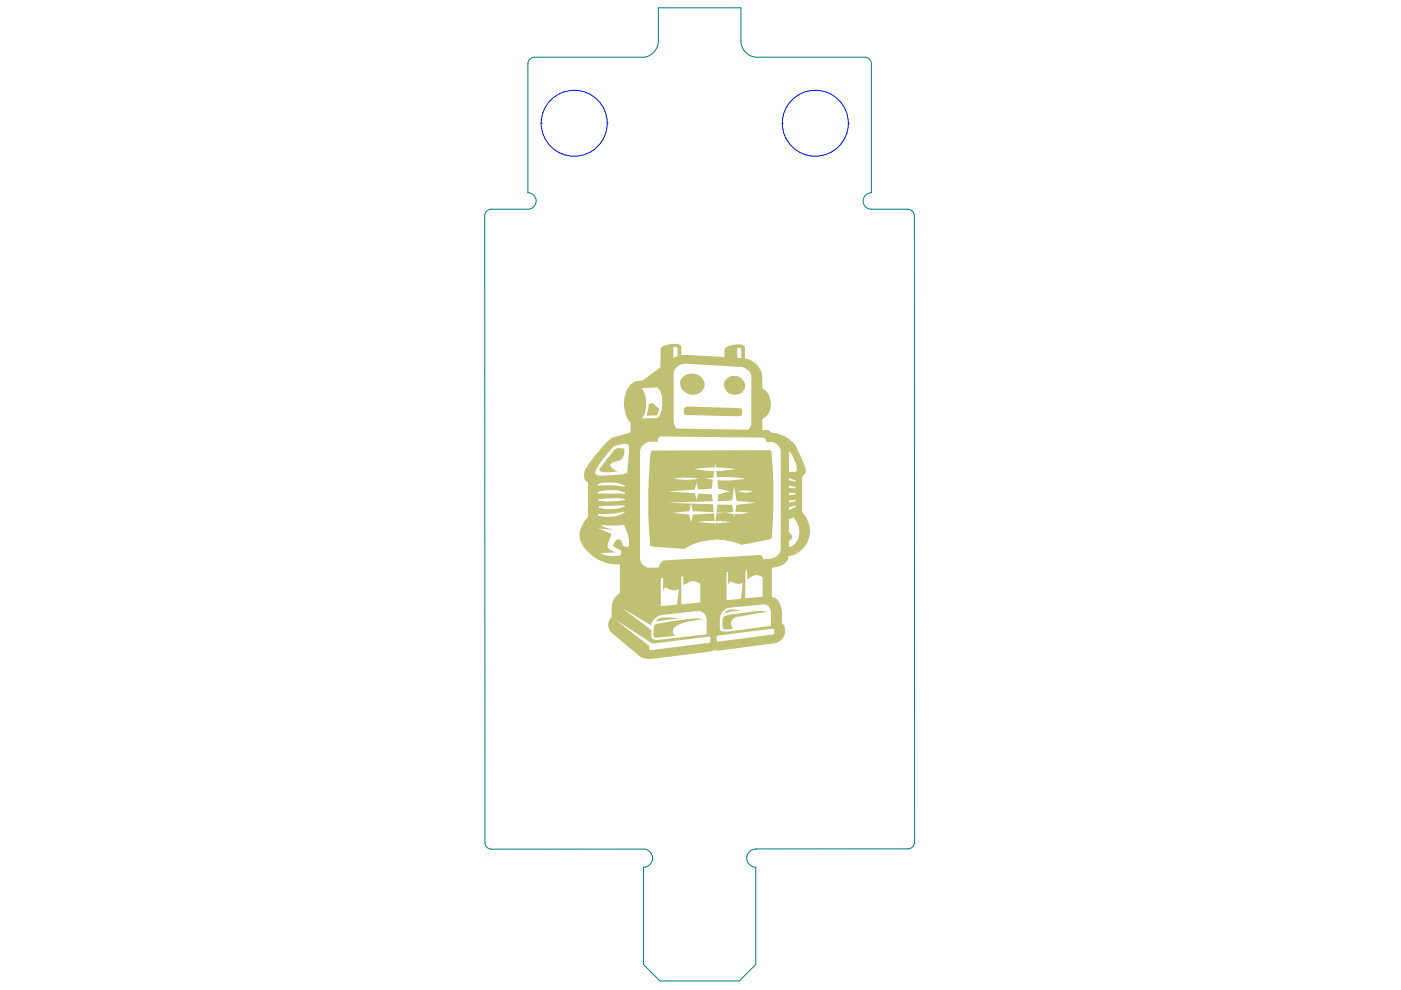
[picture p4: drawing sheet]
<svg xmlns="http://www.w3.org/2000/svg" width="297mm" height="210mm" viewBox="0 0 297 210" stroke-linecap="round" stroke-linejoin="round" font-family="sans-serif">
<path d="M112.2 12.7l.7-.5 .4-.1h23.3a3.5 3.5 0 0 0 3-3.4v-7h17.5v6.9a3.5 3.5 0 0 0 3.2 3.5h23a1.4 1.4 0 0 1 1.4 1.4v27.4a1.75 1.75 0 0 0-1.7 1.7 1.75 1.75 0 0 0 1.7 1.8h7.8a1.4 1.4 0 0 1 1.4 1.4v132.8a1.4 1.4 0 0 1-1.4 1.4h-32.3a1.92 1.92 0 0 0-1.9 1.9 1.92 1.92 0 0 0 1.9 2v20.6l-3.5 3.5h-16.8l-3.5-3.5v-20.6a1.92 1.92 0 0 0 2-2 1.92 1.92 0 0 0-2-1.9h-32.2a1.4 1.4 0 0 1-1.4-1.4v-132.8a1.4 1.4 0 0 1 1.4-1.4h7.7a1.75 1.75 0 0 0 1.8-1.8 1.75 1.75 0 0 0-1.8-1.7v-27.4zM160.2 180h.1" fill="none" stroke="#008080" stroke-width=".21"/>
<path d="M127.4 111.4h3.1l1.8-.2 .6 1.7a3.6 3.6 0 0 1 .2 3.1h-.1a.85 .85 0 0 1-1-.5 1.01 1.01 0 0 0-1-1.1 1.47 1.47 0 0 0-.9 1.4l.9 .6a.76 .76 0 0 1 .7 .8 .76 .76 0 0 1-.9 .6h-1.9l-.9-.1-.7-.4 3.1-.2-1.6-1 .1-.8 .8-2.1-2.9-1.2 3.2 .3zM145.1 86.5l.6-.3 11.1 .3a.55 .55 0 0 1 .6 .5l-.1 1-.7 .3-11.1-.3-.3-.1-.2-.5zM153.8 80.5a2.34 2.34 0 0 1 2.7-.7 2.34 2.34 0 0 1 1.5 2.2 2.08 2.08 0 0 1-2.5 1.7h-.2a2.31 2.31 0 0 1-1.8-2v-.6zM145 79.8a2.68 2.68 0 0 1 2.8-.4 2.68 2.68 0 0 1 1.6 2.4 2.02 2.02 0 0 1-1.2 1.5 2.54 2.54 0 0 1-3-.1 2.54 2.54 0 0 1-.8-2.9zM153.4 130.9l.2-.2 1.6-.5 4.4-.6 1.5-.1 1.7 .2-5.2 .9a2.58 2.58 0 0 0-2.6 1.2v.5l.3 1a3.4 3.4 0 0 1-2 0l-.2-1zM138 95.8l-.3 2.5a111.5 111.5 0 0 0-.2 12.4l.3 4.8 .2 .3 .8 .2 6.3 .4a12.7 12.7 0 0 1 6.2-1.9l.2-.1a12.3 12.3 0 0 1 4.5 .7l1.4 .4 4.9-1a1.52 1.52 0 0 0 1.3-.5l.4-6.7a92 92 0 0 0-.4-11.5l-.4-.3h-24.8zM156.5 104.2l.1-.1a6.8 6.8 0 0 1 3 .1 4.5 4.5 0 0 1-3.1 0zM142.8 101.5l1.6-.2 3.9 .2-2 .2h-1.6zM141.6 104.2l5.7-.4 .4-1.5 .3 1.5 2.9-.2 .2-1.9-1.5-.2 1.7-.2 .1-1.4-2-.1-2.2-.3 4.3-.4 .1-1.1 .2 1.1 4.3 .4-4.3 .4 .2 1.3 3-.1 3.1 .4-3.1 .4-2.9-.1 .2 1.8 2.5 .6-2.5 .6-.1 1.5 3-.2 .5-3 .5 3.1 4.1 .4-4.2 .4-.2 1.5 2.9 .2-3 .3-.1 .7-.2-.7-1.7-.3 1.7-.2-.3-1.5h-3.1l-.2 1.7h1.9l-1.9 .1-.2 1.7 3.4 .2-3.4 .2-.1 .7v-.7l-3.7-.2 3.6-.2-.1-1.7-4.5 .3-.4 1.7-.4-1.7-3.5-.4 3.5-.3 .4-1.6-5-.2 9.6-.3-.2-1.5-2.9-.2-.3 1.5-.3-1.5zM146.5 106.8l.4 1.6 4.4 .2-.1-1.7zM140.2 73.7l-.2 .4v3.7l-3.7 2.8a3.4 3.4 0 0 0-3.1 1.6 6.5 6.5 0 0 0 .5 7.4v2.1l-3.7 1a15.1 15.1 0 0 0-3.8 3.8l-1.4 1.9a3.1 3.1 0 0 0-1 2.2v.2a1.33 1.33 0 0 0 .9 1.5v6.5a1.88 1.88 0 0 1-.7 1.7 4.4 4.4 0 0 0 .2 6 8.8 8.8 0 0 0 7.2 3.2v6l-.5 .4a3.5 3.5 0 0 0-1.2 2.2v2.5a2.32 2.32 0 0 0 0 3.4l6.1 5.1 1.5 .4 13.2-1.5a2.81 2.81 0 0 1 2.1-.3l11.4-1.5a2.61 2.61 0 0 0 2.3-1.6 2.61 2.61 0 0 0-.5-2.7v-2.2a4.5 4.5 0 0 0-1.4-3.1l-.8-.3 .1-6.1a3.7 3.7 0 0 0 3.4-2.1l.1-.4a5.5 5.5 0 0 0 4.3-3.8 5.5 5.5 0 0 0-1.4-5.5v-7.5a1.71 1.71 0 0 0 .5-2.4l-1.1-2.6a6.8 6.8 0 0 0-6.1-4.5l-.3-.4h-1.5v-2.4a3.8 3.8 0 0 0 0-6.4v-2.3a4.4 4.4 0 0 0-3.7-4.1v-2.3a1.6 1.6 0 0 0-1.9-.6l-1.8 .3-.5 .4-.1 .4v1.5l-7.9-.4h-1.3v-1.7a1.61 1.61 0 0 0-1.9-.7l-1.7 .4zM156.3 73.8h.7l.2 .2v1.9l-.9-.1zM143.2 78.2l.1-.2a2.6 2.6 0 0 1 2.1-.9l10.9 .7a2.97 2.97 0 0 1 2.9 1.4l.1 .5v10.2l-.2 .6-.5 .6-15.1-.2-.5-.6-.2-.9v-10.5zM142.8 73.6a.59 .59 0 0 1 .7 .1 .59 .59 0 0 1 .2 .7v1.1l-.9 .4zM135.8 82.4l2.9-.2a1.1 1.1 0 0 1 1.4 1 6.2 6.2 0 0 1-.5 5.2l-.4 .3h-3.3a3.6 3.6 0 0 0 1.1-3.3 4.3 4.3 0 0 0-.9-3zM131.9 128.9l6.2 3.7a2.68 2.68 0 0 1 2.1-2.2l7.7-.8h.5a1.58 1.58 0 0 1 1.3 1.1l.1 .5v3.3l-10.7 1.1a.94 .94 0 0 1-1-.5v-1.5zM140.2 122.6l.4-.1v2.8l.2-.5a.45 .45 0 0 1 .7 0l.9 .3a1.79 1.79 0 0 0 1.5-.2l-.4 3.3-3.4 .3zM144.4 122.2h.4l.1 1.9a2.76 2.76 0 0 1 3.6-.4v4.1l-4.1 .3zM130.2 94.6l1.7-.4a1.04 1.04 0 0 1 1.2 .1 1.04 1.04 0 0 1 .3 1.2l-.5 4.7a14.4 14.4 0 0 1-5 .6h-.5a.81 .81 0 0 1-1.2-.6 7.4 7.4 0 0 1 2.2-3.6zM126.8 102.6a8.6 8.6 0 0 1 4.4-.1l1.1 .4 .2 .3-2.2-.3-3.5 .1zM126.8 104.3a9.8 9.8 0 0 1 5.7 .1v.2h-5.7zM126.8 105.9l1.7-.2 2.2-.1 1.8 .2v.2l-.2 .1-3.5 .2-2-.2zM126.9 107.4l5.6-.3-.2 .3a9 9 0 0 1-5.3 .3zM126.8 109l2.9-.1 2.7-.4-.1 .2a7.3 7.3 0 0 1-5.5 .6zM130.4 131.3l8 5.2 11.8-1.5a.3 .3 0 0 1 .3 .1 .3 .3 0 0 1 .1 .3v.4a.38 .38 0 0 1-.4 .5l-12.2 1.5a.52 .52 0 0 1-.3-.8zM152 134.9l.2-.2 11.6-1.4h.2l.2 .3v.6l-.2 .3-11.7 1.5h-.2l-.2-.4zM154 121.3h.4v2.7l.4-.7h.3a2.5 2.5 0 0 0 2.4 .2l-.4 3.5-3.1 .2zM153.3 129.6l.6-.6 .7-.1 7.3-.8a1.7 1.7 0 0 1 1.5 1.2v3.4l-8.9 1.2a1.81 1.81 0 0 1-1.8-.4l-.1-2.4 .2-.8zM158.1 121l.3-.1 .1 1.9a2.48 2.48 0 0 1 3.2-.4v4.1l-3.7 .3zM136 94.7l.2-.2a2.34 2.34 0 0 1 2-.9h1.3l.2-.8 .5-.3 21.5 .3a.85 .85 0 0 1 .8 .9 3.3 3.3 0 0 1 2.4 .6l.5 .7 .1 .5v20.9a2.34 2.34 0 0 1-2.3 2.1l-1.4 .1v-.4a.84 .84 0 0 0-.9-.5l-20 1.1a1.99 1.99 0 0 0-1.3 1.5l-1.3 .1a2.16 2.16 0 0 1-2.6-2v-22.8zM167.3 95.7l.4 .3 .3 .6a4.4 4.4 0 0 1 .8 3.3l-.1 .1h-1.4zM167.3 101.4l1.4 .5v.2l-1.4-.2zM167.3 103l1.4 .3v.2h-1.4zM167.3 104.5l1.4 .1v.2l-1.4 .2zM167.3 106.1l1.4-.2-.1 .4-1.3 .3zM167.3 107.6l1.4-.4-.1 .3-1.3 .6zM167.3 110l.9-.3a4.1 4.1 0 0 1 .1 5.8l-1 .5v-1.3l.2-.2a.67 .67 0 0 0 .5-.6 .67 .67 0 0 0-.3-.6l-.4-.4zM138.8 132.5l-.3 1 .1 1.6a5.8 5.8 0 0 0 2.9-.1l1.7-.2a1.28 1.28 0 0 1-.5-1.3 1.28 1.28 0 0 1 1-1l2.6-.8 2.8-.4a13.9 13.9 0 0 0-5 .2l-1.1 .1a11.1 11.1 0 0 0-4.2 .9zM139.4 131.3l-.3 .5 4.8-.7h-.3a11.9 11.9 0 0 0-3.9 0zM153.8 129.6l-.3 .5 1.7-.5 1.8-.1a5 5 0 0 0-2.8-.1zM130.3 95.3l-3.2 4.2v.2a1.83 1.83 0 0 0 1.8 .5l2-.2a2.53 2.53 0 0 1-1.5-1.5l.6-.5 .6-.2a1.92 1.92 0 0 0 1.8-2.2l-.1-.5h-.5a1.78 1.78 0 0 0-1.5 .2zM137.4 85.4l.1 .9-.4 1.8 2.2-.1 .5-1.4-.7-.5a1.05 1.05 0 0 0-1.5-.5z" fill="#c0c073"/>
<path d="M114.7 26.1h.1M114.7 26.1a7 7 0 0 0 7 7 7 7 0 0 0 7-7M114.7 26.1a7 7 0 0 1 7-7 7 7 0 0 1 7 7M128.7 26.1h.1M165.9 26.1h.1M165.9 26.1a7 7 0 0 0 7 7 7 7 0 0 0 7-7M165.9 26.1a7 7 0 0 1 7-7 7 7 0 0 1 7 7M179.9 26.1h.1" fill="none" stroke="#00f" stroke-width=".21"/>
</svg>
